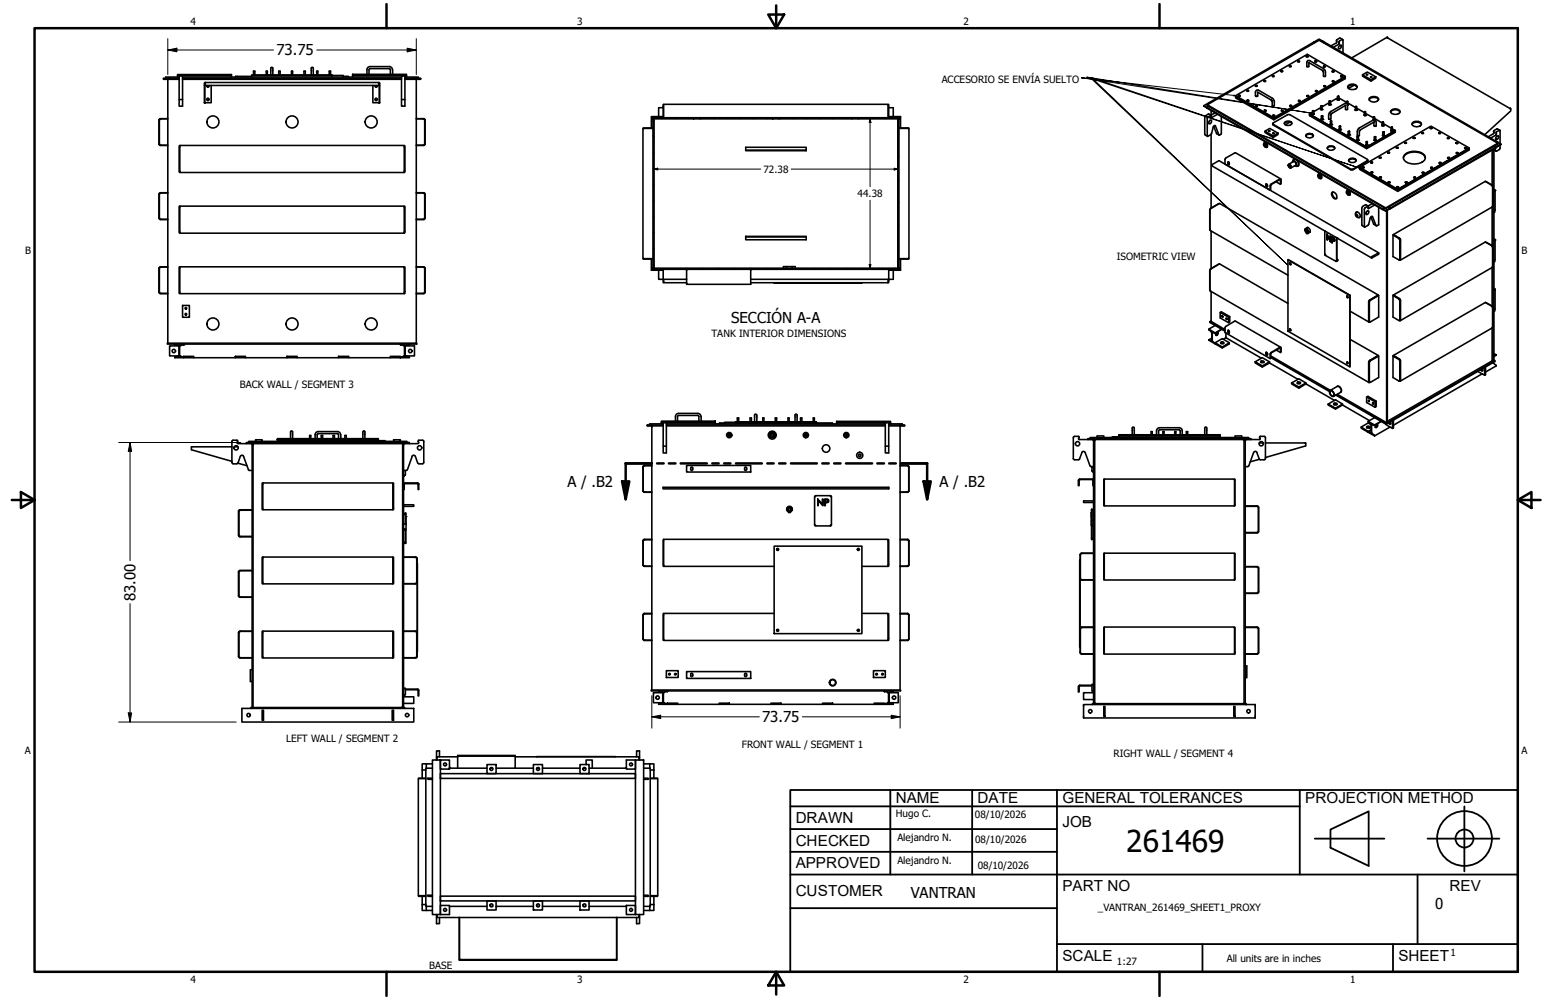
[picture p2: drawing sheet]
<svg xmlns="http://www.w3.org/2000/svg" width="432mm" height="279mm" viewBox="0 0 432 279" stroke-linecap="round" stroke-linejoin="round" font-family="sans-serif">
<defs><g id="words">
<text font-size="8.4" x="314.6" y="238.1">261469</text>
<g font-size="4.3">
<text x="250.2" y="224.2">NAME</text>
<text x="273" y="224.2">DATE</text>
<text x="296.7" y="224.3">GENERAL TOLERANCES</text>
<text x="364.6" y="224.3">PROJECTION METHOD</text>
<text x="222.2" y="229.9">DRAWN</text>
<text x="296.7" y="230.9">JOB</text>
<text x="222.2" y="236.3">CHECKED</text>
<text x="222.2" y="242.6">APPROVED</text>
<text x="222.2" y="250.3">CUSTOMER</text>
<text x="296.7" y="249">PART NO</text>
<text x="404.8" y="248.9">REV</text>
<text x="296.7" y="268.4">SCALE</text>
<text x="390.6" y="268.4">SHEET</text>
</g>
<g font-size="4.2">
<text x="77.2" y="15.5">73.75</text>
<text x="204.2" y="90.2">SECCIÓN A-A</text>
<text x="158.5" y="136.1">A / .B2</text>
<text x="262.4" y="136.1">A / .B2</text>
<text x="37.8" y="167.9" transform="rotate(-90 37.8 167.9)">83.00</text>
<text x="212.9" y="201.8">73.75</text>
<text x="254.4" y="250.8">VANTRAN</text>
<text x="400.9" y="254">0</text>
</g>
<g font-size="2.8">
<text x="53.2" y="6.9">4</text>
<text x="161.2" y="6.9">3</text>
<text x="269.1" y="6.9">2</text>
<text x="377.1" y="6.9">1</text>
<text x="263" y="23.3">ACCESORIO SE ENVÍA SUELTO</text>
<text x="213.2" y="48.3">72.38</text>
<text x="239.5" y="55.1">44.38</text>
<text x="7" y="70.9">B</text>
<text x="424.9" y="70.9">B</text>
<text x="311.9" y="72.8">ISOMETRIC VIEW</text>
<text x="198.8" y="94.1">TANK INTERIOR DIMENSIONS</text>
<text x="67" y="108.5">BACK WALL / SEGMENT 3</text>
<text x="79.9" y="207.3">LEFT WALL / SEGMENT 2</text>
<text x="207.2" y="209">FRONT WALL / SEGMENT 1</text>
<text x="6.9" y="210.6">A</text>
<text x="311" y="211.5">RIGHT WALL / SEGMENT 4</text>
<text x="424.9" y="210.6">A</text>
<text x="250.2" y="228.3">Hugo C.</text>
<text x="272.3" y="228.4">08/10/2026</text>
<text x="250.6" y="234.9">Alejandro N.</text>
<text x="272.4" y="235.6">08/10/2026</text>
<text x="250.6" y="241.5">Alejandro N.</text>
<text x="273.1" y="242.8">08/10/2026</text>
<text x="306.6" y="254.4">_VANTRAN_261469_SHEET1_PROXY</text>
<text x="312" y="269.7">1:27</text>
<text x="342.6" y="268.7">All units are in inches</text>
<text x="405.1" y="267.1">1</text>
<text x="53.2" y="274.6">4</text>
<text x="119.9" y="270.8">BASE</text>
<text x="161.2" y="274.6">3</text>
<text x="269.1" y="274.6">2</text>
<text x="377.1" y="274.6">1</text>
</g>
</g></defs>
<!-- layer: Hatch (ANSI)-1 -->
<g fill="none" stroke="#000" stroke-width=".28">
<path d="M182.4 37.9l.3 .3M182.4 33.5l.3 .2M185.1 32.9l-.2 .3M188.7 32.9l-.1 .3M192.4 32.9l-.2 .3M196.1 32.9l-.2 .3M199.8 32.9l-.2 .3M203.4 32.9l-.1 .3M207.1 32.9l-.2 .3M210.8 32.9l-.2 .3M214.4 32.9l-.2 .3M218.1 32.9l-.2 .3"/>
<path d="M221.7 32.9l-.1 .3M225.4 32.9l-.2 .3M229 32.9l-.1 .3M232.7 32.9l-.1 .3M236.4 32.9l-.2 .3M240.1 32.9l-.2 .3M243.7 32.9l-.1 .3M247.4 32.9l-.2 .3M250.8 37.1l.3 .5M251.1 32.9l-.2 .3M182.4 55.9l.3 .3M182.4 51.4l.3 .3"/>
<path d="M182.4 46.9l.3 .3M182.4 42.4l.3 .3M250.8 56.1l.3 .5M250.8 49.8l.3 .5M250.8 43.4l.3 .5M182.4 73.9l.3 .3M182.4 69.3l.3 .4M182.4 64.9l.3 .3M182.4 60.4l.3 .2M182.6 74.9l-.3 .3M187.1 74.9l-.3 .3M191.6 74.9l-.3 .3"/>
<path d="M196.1 74.9l-.3 .3M200.6 74.9l-.3 .3M205 74.9l-.2 .3M209.5 74.9l-.3 .3M214.1 74.9l-.4 .3M218.5 74.9l-.3 .3M223 74.9l-.2 .3M227.5 74.9l-.3 .3M232 74.9l-.3 .3M236.5 74.9l-.3 .3M241 74.9l-.3 .3M245.5 74.9l-.3 .3"/>
<path d="M249.9 74.9l-.2 .3M250.8 68.8l.3 .5M250.8 62.5l.3 .5"/>
</g>
<!-- layer: Visible (ANSI) -->
<g fill="none" stroke="#000" stroke-width=".44">
<path d="M103.3 18.6a.86 .86 0 0 0-.8 .9v1.3M103.3 19.2l-.2 .3v1.3M103.4 19.2h5.4M103.4 18.6h5.4M108.7 18.6a.86 .86 0 0 1 .9 .9M108.7 19.2l.3 .3v1.3M109.7 19.5v1.3M360.2 18.6h.3M362.5 17.1l.4-.1 .1 .2-.5 .1zM362.6 17.3h.3M364.9 15.6a.22 .22 0 0 1 .4 .1 .22 .22 0 0 1-.1 .3 .22 .22 0 0 1-.3-.2zM364.9 15.9h.4"/>
<path d="M365.5 17.5l3.9 2.2 .2 .4v1.2h.6v-1.4l-.4-.7-4-2.2a.54 .54 0 0 0-.5 0 .54 .54 0 0 0-.3 .5v1.1l.3 .1 .3-.2v-1M367.2 11.9l-.3-.1 1.5-.9 1.6 .9-.3 .1M367.2 17.1a.22 .22 0 0 1 .3-.1 .22 .22 0 0 1 .1 .3zM367.3 11.8l-.2-.1-29.5 17.1 .2 .1-.2-.1-1.4 .9 .9 .5 .5-.5-.5 .5 49 28.3M367.3 17.3h.4M369.1 11.6l.2-.2 49 28.4-.2 .1M369.7 18.5h.1a.23 .23 0 0 1 .3-.1 .23 .23 0 0 1 0 .4 .23 .23 0 0 1-.3-.1zM369.8 18.7h.3M372.4 13.2l1.6-.9v-.7l1-.6 .1 3.8M374 12.9a.38 .38 0 0 1 .6-.2 .38 .38 0 0 1-.1 .6 .41 .41 0 0 1-.6 .3 .41 .41 0 0 1 .1-.7zM375 11l-.9-.3-.8 .5v.8l-1.6 .8M387.5 10.4l-.2 .1 34.4 19.8"/>
<path d="M387.5 10.4v.1M387.5 10.4l-10 5.8M44.4 33.5v6.8M44.5 33.7v6.4M45.7 21.8h2.1v.2h-2.1zM45.7 22l1.2 .2M46.9 33.1h-2.1l-.4 .5M46.9 33.2h-1.9l-.5 .5M46.9 22.2v73.7M46.9 22.2h3.1M49.6 21.5v-.4h15v.4M49.6 20.8h15v.3h-15z"/>
<path d="M50 21.2h1v8.5h-1zM50 21.5h-3.7v.3M50 27.8h1M50 21.8h-3.1v.4M51 21.5h61.1M51 21.8h61.1M51 22.2h61.1M57.1 23.3v5.4M57.1 28.7h.1M57.1 23.9h.1M57.3 23.2l-.1 .1M57.3 23.1l-.2 .2"/>
<path d="M57.3 23.3l-.1 5.4M57.3 23.1h48.5v.8h-48.5v-.6M57.3 23.1v.2M57.8 27.8l.3 .3 .3-.3M57.8 27.8a.3 .3 0 0 1 .3-.4 .3 .3 0 0 1 .3 .4M57.8 23.9a.31 .31 0 0 0 .3 .5 .31 .31 0 0 0 .3-.5M59 23.9v4.8h-1.7M70.3 21.3h-4.5v.2M70.8 21v-1.1h.4v1.1M74.4 21v-1.1h.3v1.1M75.6 21v-1.9l.3-.3 .3 .3v1.9M77.9 21v-1.1h.3v1.1"/>
<path d="M81.4 21v-1.1h.3v1.1M84.9 21v-1.1h.4v1.1M86.9 21v-1.9l.3-.3 .3 .3v1.9M88.5 21v-1.1h.3v1.1M91.9 21v-1.1h.4v1.1M92.6 21.1h3.3v.4M92.6 21.1h-22.3v.4M92.6 21.1l-22.3-.1 22.5 .1M92.6 21.1v.4M95.9 21.3h1.4v.2M98.5 21.5v-.4h15v.4M98.5 20.8h15v.3h-15z"/>
<path d="M104.1 23.9v4.8h1.7M104.8 27.8l.3 .3 .2-.3M104.8 23.9l.1 .4h.3l.1-.2M105.3 23.9v.1M105.3 27.7l-.2-.3-.3 .4M105.4 23.9v.2M105.4 27.7v.1M105.8 23.3l.1 5.4M105.8 23.2l.1 .1M105.8 23.1l.2 .2M105.9 28.7h.1M105.9 23.9h.1"/>
<path d="M106 23.3v5.4M112.1 21.2h1v8.5h-1zM112.1 27.8h1M113.1 21.5h3.7v.3M113.1 21.8h3.2v.4M113.1 22.2h3.2M115.3 21.8h2.2v.2h-2.2zM116.3 33.2h1.8l.5 .5M116.3 22.2v73.7M116.3 33.1h2M117.5 22l-1.2 .2M118.3 33.1l.4 .5"/>
<path d="M118.6 33.7v6.4M118.7 33.5v6.8M182.1 32.9h11.6v.3h-11.6zM182.4 35.9h-2.8v36.4h2.8M182.4 35.8l-2.8 .1M182.4 33.2h.3v41.7h-.3zM185.2 32.6h-3.3v3.2M185.2 30.1h-1.2v2.5M185.4 32.9v-3.8h62.6v3.8M185.4 29.2l-.2 3.7M193.7 33.2h1.8M193.7 32.9h1.8"/>
<path d="M195.5 32.9h20.3v.3h-20.3zM215.8 33.2h1.8M215.8 32.9h1.8M217.6 32.9h20.4v.3h-20.4zM238 33.2h1.6M238 32.9h1.6M239.6 32.9h11.8v.3h-11.8zM248 29.2h.2v3.7M248.2 30.1h1.3v2.5M248.2 32.6h3.3v3.2M250.8 33.2h.3v41.7h-.3zM251.1 35.9h2.8v36.4h-2.8"/>
<path d="M251.1 35.8l2.7 .1M336.2 29.5l50.8 29.4M337.2 29.3v.2l49.8 28.8 31.3-18v-.3M337.2 29.3l31.2-18.1 49.9 28.8-31.3 18.1zM337.8 33.7a.36 .36 0 0 1 .6 0 .36 .36 0 0 1-.1 .5 .41 .41 0 0 1-.4 .4 .41 .41 0 0 1-.4-.3 .41 .41 0 0 1 .3-.5zM338.3 32.3l-.8-.5-1 .8v5l.7 .5M338.3 30.9l-.1 1.3 1.1-.6M338.3 37.5v20.7M339 35.3l.8 2 .7 .4M340 31.9l-1.7 1.1v-.8l-1.1 .7v5.2l1.1-.6 .5-2 .5-.4 1.1 2.6 .7-.3v-4.8M345.1 27l10.7 6.1v.4l-10.7-6.1zM345.1 26.7l10.7 6.2 19.9-11.6-10.6-6.1-20 11.5v.3l10.7 6.1 19.9-11.5-19.9 11.5v-.2"/>
<path d="M345.9 26.7l.3-.2a.22 .22 0 0 1 .1 .3 .22 .22 0 0 1-.3 .1 .22 .22 0 0 1-.1-.2zM345.9 26.9h.4M348.3 28h.1a.21 .21 0 0 1 .3 0 .21 .21 0 0 1 0 .3 .21 .21 0 0 1-.3 0zM348.4 28.3h.3M348.4 25.5h.3M350.6 23.9h.1a.24 .24 0 0 1 .4-.1 .24 .24 0 0 1 0 .4 .24 .24 0 0 1-.4-.1zM350.7 29.4l.3-.1a.22 .22 0 0 1 .1 .3 .22 .22 0 0 1-.3 .1 .22 .22 0 0 1-.1-.2zM350.7 24.1h.3M350.8 29.7h.4M351.2 25.7l3.9 2.2 .2 .4v1.2h.6v-1.3l-.4-.6-4-2.4a.6 .6 0 0 0-.9 .5v1.1l.4 .2 .3-.2v-1M353.1 22.7h.3M353.1 39.9a.75 .75 0 0 1 .8 .4 .75 .75 0 0 1-.1 .8"/>
<path d="M353.2 31h.3M353.3 36.6l1.3-.7 2.3 1.3M355.4 21.1a.23 .23 0 0 1 .4 0 .23 .23 0 0 1 0 .3 .23 .23 0 0 1-.4-.1zM355.5 34.5l4.2-2.5h.5l21.7 12.5 .1 .3-4.1 2.4h-.6l-21.8-12.5zM355.5 34.5l.1 .4 21.8 12.6 .5-.1 4.1-2.3v-.4M355.5 21.4h.3M355.6 38l1.3-.8v.4l-1.3 .8zM355.6 38l-2.3-1.4v.4l2.3 1.4M355.6 32.4h.3M357.8 20h.3M357.9 30.8h.4l.1 .2-.5 .1zM358 31.1h.3"/>
<path d="M358.7 34.5a1.33 1.33 0 0 1 2.1 0M359 34a1.18 1.18 0 0 1 1.8 .5 1.21 1.21 0 0 1-2.1-.1zM360.3 34.1l-1.3 .8M360.4 29.4a.22 .22 0 0 1 .3 0 .22 .22 0 0 1-.1 .4 .22 .22 0 0 1-.3-.2zM360.4 29.7h.3M362.6 28.1l.2-.1 .4 .3h-.5zM362.7 28.3h.3M364.7 38a1.27 1.27 0 0 1 2.1 0M364.8 37.6a1.33 1.33 0 0 1 2 .4 1.18 1.18 0 0 1-2.1-.2zM365.1 26.9h.3M365.8 31.9l15.9 9.2 8-4.7M365.8 31.9l15.9 9.2z"/>
<path d="M365.8 31.9v.4l15.9 9.2M366.6 31.8v.2h.3l.1-.2M366.6 31.8l-.1 .1M366.6 31v.9M366.6 31.4l-.8 .5M366.6 30.9l.3 .2h-.3zM366.9 31.9h.1M367 31.8v.1M367 31v.9M367.5 25.6h.3M368.9 30.4l-.1 .1 .2 .2 .4-.2-.1-.1M368.9 30.5h-.1"/>
<path d="M368.9 29.7v.9M368.9 30l-1.9 1.2M369.1 32.4h.3zM369.1 33.1a.22 .22 0 0 0 .2 .4 .22 .22 0 0 0 .1-.4M369.1 33.3h-.1M369.1 32.4v1M369.3 30.5h.1M369.3 29.7v.9M369.4 33.3h.1M369.4 32.4v1M369.8 24l.3-.1 .2 .2-.3 .2zM369.8 24.2h.3"/>
<path d="M371.2 29a.22 .22 0 0 0 .2 .3 .22 .22 0 0 0 .2-.3M371.2 29.1v.1M371.2 28.3v1M371.2 28.7l-1.9 1.1M371.3 31.4l4.2-2.4a.54 .54 0 0 1 .6 0 .54 .54 0 0 1 .3 .5v1.1h-.6v-1.1l-3.9 2.2-.3 1.6-.5-.1v-1.1zM371.6 33.8l.3 .1zM371.6 34.6l-.1 .3h.4v-.3M371.6 34.7l-.1 .1M371.6 29.1l.1 .1M371.6 28.3v1M371.6 33.8v1.1M371.9 34.7l.1 .1"/>
<path d="M371.9 33.8v1.1M372.2 20.1h.3M372.2 22.6a.23 .23 0 0 1 .3-.1 .23 .23 0 0 1 0 .4 .23 .23 0 0 1-.3-.1zM372.2 22.9h.4M373.6 26.9h.3v.2zM373.6 27.7v.2h.4v-.2M373.6 27.8l-.1 .1M373.6 27v.9M373.6 27.4l-2 1.1M374 27.8v.1M374 27l-.1 .9M374 27.4l2 1.2"/>
<path d="M374 36.2h.5M374.1 35.2l.3 .2h-.3zM374.1 35.3v1M374.4 35.3v1M374.5 21.3l.4-.1 .1 .2-.3 .1zM374.6 21.5h.3M375.7 21.3v.7l-19.9 11.5M375.8 29.5h.1M376 28.4h.4zM376 28.4v.5M376.4 24.4a1.65 1.65 0 0 1 2.6 0M376.4 29.1v.3"/>
<path d="M376.4 29.3h.1M376.4 28.4v1M376.4 28.8l2.2 1.2M376.6 36.7l.3 .1zM376.6 37.5v.3l.3-.1v-.2M376.6 37.6l-.1 .1M376.6 36.8v.9M376.6 23.9a1.58 1.58 0 0 1 2.4 .4 1.52 1.52 0 0 1-2.6 0zM376.9 37.6l.1 .1M376.9 36.8v.9M378.2 23.8l-1.6 .9M378.6 30.6l-.1 .1 .2 .2 .3-.1-.1-.2"/>
<path d="M378.6 30.7h-.1M378.6 29.8v1M378.7 29.7l.2 .2h-.3zM378.9 30.7h.1M378.9 29.8v1M378.9 30.2l2.2 1.2M379 38.9v.3h.4v-.3M379 39.1h.1M379 38.2v1M379.1 38.1l.3 .1-.3 .1zM379.4 39.1h.1M379.4 38.2v1"/>
<path d="M380.6 20.9l1.3-.8 2.3 1.4M381.1 32l-.2 .1 .3 .2 .3-.1-.1-.2M381.1 32.1l-.1 .1M381.1 31.3v1M381.4 32.1v.1M381.4 31.3v1M381.4 31.7l2.1 1.2M381.6 39.6v1M381.7 20.8l.3 .1-.4 .1zM381.9 39.6v1M382.4 27.9a1.65 1.65 0 0 1 2.6 0M382.5 27.4a1.65 1.65 0 0 1 2.6 .3 1.49 1.49 0 0 1-1.4 .8 1.49 1.49 0 0 1-1.3-.9z"/>
<path d="M382.9 22.3l1.3-.8v.3l-1.3 .9zM382.9 22.3l-2.3-1.4v.4l2.3 1.4M383.5 33.6a.55 .55 0 0 1 .6-.1 .55 .55 0 0 1 .3 .5v1.2l-.3 .1-.4-.2v-1M383.5 33.6l-4 2.3-.4 .7v1.2l.6 .1v-1.2l.3-.4 3.8-2.2M383.5 33.5v.1M383.5 32.7v.8M383.9 39.1v.2l.4-.1-.1-.1M383.9 39.1l-.1 .1M383.9 34l-.1 .1M383.9 38.3v.9M383.9 32.7v.8M383.9 33.1l2.1 1.3"/>
<path d="M384.2 39.1l.1 .1M384.2 38.3v.9M386 34.9l.1 .3 .4-.1-.1-.2M386 35v.1M386 34.2v.9M386.2 36.9l.4 .1zM386.2 37.7l.1 .3 .3-.1v-.2M386.2 37.8h-.1M386.2 37v.9M386.4 35l.1 .1M386.4 34.2v.9M386.4 34.5l2.2 1.3"/>
<path d="M386.6 37.8h.1M386.6 37v.9M388.4 31.3a1.65 1.65 0 0 1 2.6 0M388.5 30.9a1.55 1.55 0 0 1 2.5 .3 1.58 1.58 0 0 1-2.6 0zM388.6 36.3l-.2 .2 .3 .1 .3-.2-.1-.1M388.6 36.4l-.1 .1M388.6 35.6v1M388.6 35.5l.3 .2h-.3zM388.9 36.4v.1M388.9 35.6v1M388.9 36l.8 .4M389.7 36.4l-8 4.7"/>
<path d="M394.4 34.7a1.65 1.65 0 0 1 2.6 0M394.5 34.3a1.58 1.58 0 0 1 2.5 .4 1.46 1.46 0 0 1-2.6-.1zM394.7 38.4h.3a.21 .21 0 0 1 0 .3 .21 .21 0 0 1-.3-.2zM394.7 38.6h.5M397.1 37.3l.4-.1-.2 .1a.22 .22 0 0 1-.1-.2 .22 .22 0 0 1 .2-.2 .22 .22 0 0 1 .2 .3l-.1 .1M399.4 35.8l.1-.1a.22 .22 0 0 1 .4 0 .22 .22 0 0 1 0 .3 .22 .22 0 0 1-.4-.1zM399.5 35.9h.4M401.9 37.3h.4a.23 .23 0 0 1-.4 .1 .23 .23 0 0 1 0-.4 .23 .23 0 0 1 .4 .1v.2M404.3 38.7h.4a.23 .23 0 0 1-.4 .1 .23 .23 0 0 1 0-.4 .23 .23 0 0 1 .4 .1v.2M416.3 38.6l1.5-.9 .1-.8 1-.5 .1 3.7M417.4 39.5l.3-.1 1.5 .9-1.5 1 1.5-1M418 38.1a.37 .37 0 0 1 .6 0 .37 .37 0 0 1-.1 .6 .4 .4 0 0 1-.6 .3 .4 .4 0 0 1-.1-.7z"/>
<path d="M418.9 36.4l-.8-.4-.9 .6 .1 .5-.2 .2-1.4 .9M421.6 30.4h.4v.6l-7.3 6.7M44.4 40.2l.4 .4h2.1M44.5 40.1l.5 .5h1.9M46.9 53.8h-2.1l-.4 .3v6.9l.4 .3h2.1M46.9 53.9h-1.9l-.4 .2-.1 6.7M50.2 57.6h62.7v7.6h-62.7zM50.2 40.6h62.7v7.6h-62.7zM50.2 57.7h-.2v7.3h.2M50.2 40.8h-.2v7.3h.2M112.9 57.7h.2v7.3h-.2M112.9 40.8h.2v7.3h-.2"/>
<path d="M116.3 53.9h1.8l.5 .2v6.7M116.3 53.8h2M116.3 40.6h2M118.3 53.8l.4 .5v6.7l-.4 .3M118.6 40.1l-.5 .5h-1.8M118.7 40.2l-.4 .4M208.3 42l16.9 .1zM208.3 42v-.9h16.9v.9M338.2 58.2l-.3 .4v5.5M340.6 56.9l-2.4 1.3M342.1 45.8l.1-1.5 2.9-1.6 12.6 7.3M343 45.2l.3 .3v.5l-.3-.2z"/>
<path d="M343.1 45.3v.5l.2 .2M343.1 45.2v.1M352.9 40.4a.45 .45 0 0 1 .4-.5 .45 .45 0 0 1 .5 .4 .44 .44 0 0 1 .2 .6 .44 .44 0 0 1-.6 .2M353.1 40.2a.5 .5 0 0 1 .4 .3 .5 .5 0 0 1-.1 .6l-.5-.6zM353.6 51.4l.4 .3-.1 .5-.3-.1zM353.7 51.4v.4l.3 .3M354.9 51.6l2.6-1.6h.3v1.4l-.2 .1-.1-1.3-2.5 1.4-.2 1.5zM356.4 50.8l1.2 .7M359.9 46a.58 .58 0 0 1 .6 .3 .58 .58 0 0 1-.1 .7l-.5-.4zM359.9 46.1a.43 .43 0 0 1 .6 .2 .43 .43 0 0 1-.2 .6l-.4-.4zM359.9 45.9l1.4-.8a.68 .68 0 0 1 .6 1.1l-1.3 .7M361 45.3a.45 .45 0 0 1 .4-.4 .45 .45 0 0 1 .5 .4 .63 .63 0 0 1 .3 .6 .63 .63 0 0 1-.5 .5h-.1"/>
<path d="M361.4 44.8l-.3 .2a.61 .61 0 0 1 .6-.6 .61 .61 0 0 1 .6 .6 .87 .87 0 0 1 0 1.5l-.4-.1M361.6 44.4l-.3 .1M362.2 46.2l-.3 .2M362.5 44.9a1.06 1.06 0 0 1 0 1.5M368.1 49a.43 .43 0 0 1 .6 .2 .43 .43 0 0 1-.2 .6l-.4-.4zM368.1 49.1a.42 .42 0 0 1 .4-.5 .42 .42 0 0 1 .4 .5 .42 .42 0 0 1 .2 .6 .42 .42 0 0 1-.6 .1M368.2 48.7a.74 .74 0 0 1 .8 .4 .74 .74 0 0 1-.1 .8M368.4 49.3l.1 .2zM370.7 41.5a1.33 1.33 0 0 1 2.1 0M370.7 41.2a1.22 1.22 0 0 1 2.1 .3 1.17 1.17 0 0 1-1.1 .5 1.17 1.17 0 0 1-1-.8zM372 53.8a1.06 1.06 0 0 1 1.1 .3 1.06 1.06 0 0 1 .3 1 .58 .58 0 0 1-.6 .5 .58 .58 0 0 1-.6-.5l-.3-.7zM372.2 53.7a1.36 1.36 0 0 0 1.1 1.7"/>
<path d="M376.1 53.6l.1-.1a.47 .47 0 0 1 .5 .4 .47 .47 0 0 1-.3 .5l-.3-.4zM376.1 53.7a.42 .42 0 0 1 .4-.5 .42 .42 0 0 1 .4 .5 .42 .42 0 0 1 .2 .6 .42 .42 0 0 1-.6 .1M376.2 53.3a.75 .75 0 0 1 .8 .3 .75 .75 0 0 1-.1 .9M376.4 53.9v.2zM376.7 44.9a1.33 1.33 0 0 1 2.1 0M376.7 44.6a1.21 1.21 0 0 1 2.1 .4 1.33 1.33 0 0 1-2.1-.2zM378.7 59.8a.73 .73 0 0 0 .3 .9 .73 .73 0 0 0 .9-.2 1 1 0 0 0-1.1-1.2l-.2 .5M378.8 59.9a.31 .31 0 0 1 .4 .2 .31 .31 0 0 1-.2 .4zM379.7 46.9l10.7 6.2v.4l-10.7-6.2zM379.7 46.9l10.7 6.2 19.9-11.6v-.2l-19.9 11.6v.2l19.9-11.6v.4l-19.9 11.6M379.7 46.7v.2M380.5 46.9l.4-.1a.21 .21 0 0 1-.4 .1 .21 .21 0 0 1 0-.4 .21 .21 0 0 1 .4 .1v.3"/>
<path d="M381.6 40.4h-.2a.25 .25 0 0 0 .3 .4 .24 .24 0 0 0 .2-.4M381.6 40.5l-.1 .1M381.7 41.1l8-4.5v.4l-8 4.5zM381.8 59a.38 .38 0 0 1 .6 .2 .38 .38 0 0 1-.3 .5 .37 .37 0 0 1-.5 .2 .37 .37 0 0 1 0-.6zM381.9 40.5l.1 .1M382.2 57.6l-.8-.4-.8 .5-.2 .4v4.8l.7 .5M382.9 48.3l.4-.1a.21 .21 0 0 1-.3 .1 .21 .21 0 0 1 0-.4 .21 .21 0 0 1 .3 .1v.3M382.9 45.5h.4a.23 .23 0 0 1-.4 .1 .23 .23 0 0 1 0-.4 .23 .23 0 0 1 .4 .1v.2M383.3 56.9l-1.2 .6M383.9 57.3l-1.7 1-.1-.7-.8 .4-.2 .4v5l1.1-.5 .5-2 .3-.4h.3l1 2.5 .2 .1 .6-.3v-4.9M385.3 44.1h.4M385.3 49.4h.4a.21 .21 0 0 1-.2 .3 .21 .21 0 0 1-.2-.3z"/>
<path d="M385.3 49.6h.5M386.1 58.5l.6-.4-.6 .3 .2 .1M386.1 58.5l.9 .5M387 58.1v.2M387.3 58.9v59.2M387.5 58.7v59.3l-.2 .1-13.8-7.9M387.6 42.7h.4a.23 .23 0 0 1-.3 .2 .23 .23 0 0 1-.1-.4 .23 .23 0 0 1 .4 0v.2M387.7 50.8h.4a.23 .23 0 0 1-.1 .3 .23 .23 0 0 1-.3-.2zM387.7 51h.5M387.9 57.8l.5 .4-1.4 .8 1.4-.9zM390 41.2l.2-.1 .3 .2-.5 .1zM390 41.3h.4"/>
<path d="M390.1 52.4l.4 .1a.21 .21 0 0 1-.3 0 .21 .21 0 0 1 0-.3 .21 .21 0 0 1 .3 0l.1 .2M392 44.1a2.97 2.97 0 0 1 3.2-1.6 2.86 2.86 0 0 1 2.9 1.6M392.4 40h.4M392.4 43.1a4.1 4.1 0 0 1 5.6 .5 1.61 1.61 0 0 1-1.5 2 3.7 3.7 0 0 1-4.5-1.3v-.5zM392.6 51.1l.3-.1-.2 .1a.22 .22 0 0 1-.1-.3 .22 .22 0 0 1 .3-.1 .22 .22 0 0 1 .1 .3l-.1 .1M394.9 49.7h.4l-.5-.1 .2-.2 .4 .1-.1 .2M397.3 48.3h.4h-.4v-.2h.3l.1 .2M399.7 46.9h.3a.23 .23 0 0 1-.3 .1 .23 .23 0 0 1 0-.4 .23 .23 0 0 1 .3 .1v.2M402 45.6h.4h-.4l.1-.3h.3v.3M404.4 44l.1-.1a.23 .23 0 0 1 .3 .1 .23 .23 0 0 1 0 .3 .23 .23 0 0 1-.4-.1zM404.4 44.2h.4M406.7 40.1h.3a.24 .24 0 0 1-.3 0 .24 .24 0 0 1 .1-.4 .24 .24 0 0 1 .3 .2v.2"/>
<path d="M406.8 42.6a.21 .21 0 0 1 .4 0 .21 .21 0 0 1 0 .3 .21 .21 0 0 1-.4 0zM406.8 42.8h.4M409.1 41.5h.4h-.2a.22 .22 0 0 1-.1-.3 .22 .22 0 0 1 .2-.1 .22 .22 0 0 1 .2 .3l-.1 .1M410.3 41.3l-10.6-6.1-20 11.5 10.7 6.2M414.9 50.7l1.8 1 .2 .4v5.5M416.8 57.8l.1-5.7-.3-.4-1.8-1-25.6 14.8M416.8 57.8l-25.7 14.9M416.8 41.9v9.9M416.8 57.8v10.9M417 41.8v59.2l-.2-.2M417.3 53h.2v.2l-.2-.1M417.3 53.2l.3 .1v5.5l-.3 .4"/>
<path d="M417.3 40.9l.4 .2M417.3 41.9l.5 .3M417.3 52.9l.1 .1M417.3 41.7v59.1l-.3 .2M417.4 40.8l.5 .2v.3l-29.5 17M417.9 41l-29.6 17.3M419 40.6l-.2 1.2-1 .4-.3-.7M44.4 74.9v6.8M44.5 60.8l.5 .5M46.9 74.5h-2.1l-.4 .5M46.9 74.6h-1.9l-.5 .5 .1 6.6 .4 .3h1.9M50.2 74.5h62.7v7.5h-62.7z"/>
<path d="M50.2 74.6h-.2v7.4h.2M112.9 74.6h.2v7.4h-.2M116.3 74.6h1.8l.5 .5v6.6l-.5 .3h-1.8M116.3 74.5h2M116.3 61.3h2M118.3 74.5l.4 .5M118.6 60.8l-.5 .5M118.7 74.9v6.8M179.6 72.3l2.8 .1M181.9 72.4v3.1h3.3M182.1 74.9h69.3v.3h-69.3zM184 75.5v2.5h1.2"/>
<path d="M185.2 78l.2 .9M185.2 75.2v2.8M185.2 78h6.6M185.4 78v1h6.4M191.8 75.2v4.2h17.9v-4.2M208.3 66l16.9 .2zM208.3 66.2v.8h16.9v-.8M216.2 79h24.5M219.6 74.9v-.4h1.7v.4M219.6 74.5h-.8v.4M221.3 74.5h.8v.4M248 78v1h-38.3"/>
<path d="M248.2 75.2v3.7h-.2M249.5 75.5v2.5h-39.8M251.5 72.4v3.1h-3.3M253.8 72.3l-2.7 .1M337.9 64.2v-5.6l.3-.4 2.4-1.4 44.3 25.6M337.9 64.2l21.8 12.7M338.2 75.1l-.3 .4v5.5M338.3 64.5v10.6M340.6 73.8l-2.4 1.3M359.7 72.6l17.3 9.9v20l-17.3-10zM359.7 72.6l17.4 9.9M360.2 73.5h.2a.22 .22 0 0 1 .1 .3 .22 .22 0 0 1-.3 .1 .22 .22 0 0 1 0-.3z"/>
<path d="M360.3 73.5l-.1 .2 .4 .2M364.5 64a.68 .68 0 0 1 .8 .3 .68 .68 0 0 1-.1 .9 .92 .92 0 0 1-.7-1.2zM364.7 64.2a.41 .41 0 0 1 .5 .2 .41 .41 0 0 1-.2 .6l-.3-.4zM364.9 63.8a.76 .76 0 0 1 .9 .2 .76 .76 0 0 1 .1 .8l-.3 .2M365.2 63.6h-.1M365.3 63.6l-.7 .3M365.8 64.8h.1M366 64.8l-.7 .5h-.3l-.1-.2M370 64.5v6.6l3.1 1.9h.2v-6.5M370.1 64.6h.1M370.1 71.1l.1 .1zM370.6 65.5l.9 1.6"/>
<path d="M370.7 65.8v1.3M371.5 66l.1 1.6-.9-1.8v1.3l-.1-.1v-1.5l.9 1.7v-1.2h.1v1.6M371.9 66.2l.3 .2M372 66.5l.3 .1a.27 .27 0 0 1 .4 .3 .27 .27 0 0 1-.4 .2l-.3-.1zM372 67l.3 .1M372.1 67.1l-.1 .7v-.7l.5 .3 .2-.3M372.1 66.5v.4M372.2 66.4a.68 .68 0 0 1 .5 1M372.2 66.4l.3 .1M372.2 66.4l-.3-.2 .1 1.6M372.3 67.1l.3 .1M372.5 66.5l.2 .6"/>
<path d="M372.5 66.5h.1M372.7 67.1h.1M373.1 66.4h.1M373.1 72.8h.1M373.4 66.5v6.5M373.4 72.5l.3 .2-.4 .3M382.9 60.6l.8 2.1 .7 .4M383.2 71.7l1.9-1-.1 .4-2 1zM385 70.6l-44.5-25.7-2 1.1v.4l44.6 25.7M389.2 65.6l1.6 .9M389.2 65.6l-.1 6.1 1.8 .9 .1-5.5-.2-.4-1.7-1M390.8 66.5l.3 .5v5.5l-.2 .1"/>
<path d="M390.8 66.5l.4 .4v5.7h-.4M414.9 67.6l1.9 1 .1 .4v5.5M416.8 74.7l-25.7 14.9M416.8 74.7v10.9M416.9 74.5v-5.5l-.2-.4-1.9-1-25.6 14.8M416.9 74.5l-.1 .2M417.3 66.9l.1-.1 .1 .3-.2-.2M417.3 67.1h.3v5.5l-.3 .5M417.3 66.7l.1 .2M44.4 81.6l.4 .4h2.1M48.8 96.1h-2.1v-.2h69.7v.2h-2M48.8 96.3l2.5-.2-.1 .2"/>
<path d="M48.8 96.2l.9 .3M49.7 99.6l-.8 .2-.1 .1h2.5l-.1-.1M49.7 96.5l.3 .2M49.9 96.6h-2.5v2.8h2.5M50 99.3l-.3 .3M50 96.8v2.5M50.1 99.3l.2 .3M50.3 96.5l-.2 .2M51 85.3h1.9v3.3h-1.9zM51.2 99.8h.1M51.2 96.3l-.8 .2-.2 .3v2.5l.2 .3 .8 .2M51.3 96.2l-.1 .1"/>
<path d="M51.3 99.6h2.8v.3h-2.8zM51.3 96.1h60.5M54.1 99.9h11.6M65.7 99.6h2.9v.3h-2.9zM68.6 99.9h11.5M80.1 99.6h2.9v.3h-2.9zM83 99.9h11.6M94.6 99.6h2.8v.3h-2.8zM97.4 99.9h11.6M109 99.6h2.8v.3h-2.8zM111.8 96.2l.1 .1M111.9 99.8l-.1 .1"/>
<path d="M112.8 96.5l.2 .2M113 99.3l-.2 .3M113.2 99.3l.2 .3M113.2 96.8v2.5M113.2 96.6h2.6v2.8h-2.6M113.4 96.5l-.2 .2M113.4 99.6l.9 .3M114.3 96.2l-.9 .3M114.4 96.3l-2.6-.2v.2l1 .2 .2 .3v2.5l-.2 .3-1 .2M114.4 99.8l-2.6 .1M116.3 82h2M118.7 81.6l-.4 .4"/>
<path d="M337.6 91.9l1.8 1.1 1.8-1.1M337.9 89.9v.2l4.2 2.4M337.9 89.9l4.2 2.4M338.3 81.4v8.4l3.8 2.3M338.3 89.7l-.4 .2M338.5 94.5l-.9 .4M339.3 93.2l-.7-.3v2.4l.8 .8-1.8-1.1M339.4 90.9l-1.8 1 .9 1.1v2.1l-.2 .1-.7-.2M339.4 93l-.1 .2M339.4 95.8l2 1.2v.2l-2-1.1zM339.4 95.8l2-1.2 1.9 1.2v.3l-1.9 1.1M339.9 92.9a.36 .36 0 0 1 .2 .5 .36 .36 0 0 1-.6 .1z"/>
<path d="M340 92.8v.6l-.4 .3M340.8 87.3l2.4 1.3 .3-.1-2.4-1.4-.3 .2v1.5l2.4 1.4M340.9 95.7a.44 .44 0 0 1 .5-.2 .44 .44 0 0 1 .4 .4l-.6 .2zM341 95.9h.8M341.2 92l-1.9 1.2M341.3 88.2l.2 .4-.2-.1zM342.4 94.4l9.9 5.7M342.4 94.4l-.8 .4M342.5 93.1l-.1 1.3M343 92.3l.3 .2v.6l-.3-.2zM343.1 92.3v.5l.2 .2M343.1 92.6l.2 .2"/>
<path d="M343.2 92.9l.1 .1M343.3 95.8l-1.9 1.2M343.5 88.5v1.5l-.3 .2v-1.6M353.6 98.5l.2-.1 .2 .3-.1 .6-.3-.4zM353.7 98.5v.4l.3 .3M353.7 98.4v.1M353.7 98.7l.3 .2M353.8 99l.2 .1M354.8 98.7l2.7-1.7 .3 .1v1.3l-.2 .1v-1.3l-2.7 1.5-.1 1.5zM354.9 99.4l16.7 9.7M354.9 99.9l16.4 9.5M354.9 99.7l16.5 9.5"/>
<path d="M356.4 97.8l1.2 .7M357.7 97l-12.6-7.3-2.9 1.7-.1 1.5 12.7 7.3M359.7 84.8l-19.1-11.1-2.4 1.4-.3 .4 .1 5.8 44.3 25.6M360.2 91.9h.2a.24 .24 0 0 1 .2 .3 .24 .24 0 0 1-.3 .2 .24 .24 0 0 1-.1-.3zM360.3 91.9v.3l.3 .1M376.2 82.7l.3 .4M377 82.5v20M377.1 94.8l7.8 4.5M377.1 86.9l5.2 3.1M384.9 99.4l-2.4 1.3-.2 .4v5.7h.3M384.9 82.5l-2.4 1.3-.2 .4v5.7h.3M385.1 99.5l-2.3 1.3-.3 .4v5.5l.3 .1 2.3-1.3v-6l-.2-.1-2.4 1.4-.2 .4v5.5l.2 .1"/>
<path d="M385.1 82.5l-2.4 1.4-.2 .4v5.5l.3 .1 2.3-1.3v-6.1l-2.7 1.6-.1 5.7 .2 .1M389.2 99.4l1.6 .9M389.2 82.5l1.6 .9M389.2 99.4l-.1 6.1 1.8 .9 .1-5.6-.3-.4-1.6-.9M389.2 82.5l-.1 6.1 1.8 .9 .1-5.6-.2-.3-1.7-1.1M390.8 83.4l.3 .5v5.5l-.2 .1M390.8 83.4l.4 .4v5.7h-.4M414.9 84.5l1.7 .9 .3 .5v5.5M416.8 91.6v9.2l-29.3 16.9M416.8 91.6l-25.7 14.9M416.9 91.4v-5.5l-.2-.4-1.9-1-25.6 14.8M416.9 91.4l-.1 .2"/>
<path d="M417.3 80.7l.1-.1 .1 .2M417.3 80.9l.3 .1v5.4l-.3 .5M417.3 80.8h.2M417.3 80.5l.1 .1M417.3 98.8l.6 .3M417.5 80.8v.1M417.9 99.1l-.6 .5M417.9 99.1l-.6 .4M180.8 118.7h1.3v.2h-1.3zM180.8 118.9l1.3 .1M182.1 119v73.8M182.1 119h3.1"/>
<path d="M184.7 118.4v-.4h15.1v.4M184.7 117.7h15.1v.3h-15.1zM185.2 118.4h-3.8v.3M185.2 118.1h.9v8.5h-.9zM185.2 118.7h-3.1v.3M186.1 118.4h61.2M186.1 118.7h61.2M186.1 119h61.2M188.7 116.4v1.3M189.2 116.4v1.3M189.5 115.5a.86 .86 0 0 0-.8 .9M189.5 116.1l-.3 .3"/>
<path d="M189.5 115.5h5.4M189.5 116.1h5.4M194.9 116.1l.3 .3M194.9 115.5a.86 .86 0 0 1 .9 .9M195.2 116.4v1.3M195.8 116.4v1.3M202.4 118.4v-.4h3.3v.4M202.4 118.2h-1.4v.2M205.4 118l22.6-.1-22.3 .1h22.3v.2M205.7 118.2h26.8v.2M205.9 117.9v-1.1h.4v1.1M209.5 117.9v-1.1h.4v1.1"/>
<path d="M210.8 117.9v-1.9l.2-.3 .3 .3 .1 1.9M213 117.9v-1.1h.4v1.1M216.5 117.9v-1.1h.4v1.1M220.1 117.9v-1.1h.3v1.1M222.1 117.9v-1.9l.2-.3 .3 .3v1.9M223.6 117.9v-1.1h.4v1.1M227.1 117.9v-1.1h.4v1.1M233.7 118.4v-.4h15v.4M233.7 117.7h15v.3h-15zM247.3 118.1h.9v8.5h-.9zM248.2 118.4h3.8v.3M248.2 118.7h3.2"/>
<path d="M248.2 119h3.2M251.4 118.7h1.3v.2h-1.3M251.4 119v73.8M251.4 118.7v.3M252.7 118.9l-1.3 .1M323.9 119.5a.86 .86 0 0 0-.9 .9M323.9 119.5h5.4M329.3 119.5a.86 .86 0 0 1 .9 .9M350.6 101.1l2 1.1v.4l-2-1.2v-.3l2-1.2 2 1.2v.3M352.1 101a.57 .57 0 0 1 1 .2h-.1a.53 .53 0 0 1-.9-.2zM352.2 101.2h.8M354.6 101.4l7.9 4.6"/>
<path d="M354.6 101.4l-2 1.2M354.6 101.1l-2 1.1M360.7 107l2.1 1.1v.4l-2.1-1.2v-.3l2.1-1.1 1.9 1.1M362.3 106.9a.45 .45 0 0 1 .5-.2 .45 .45 0 0 1 .4 .4 .46 .46 0 0 1-.5 .2 .46 .46 0 0 1-.4-.4zM362.4 107.1h.8M362.8 108.1l1.9-1.1v.3l-1.9 1.2M364.7 107.3l8 4.6M371 112.9l2 1.1v.3l-2-1.1v-.3l2-1.2 2 1.2M371.5 109.3a.82 .82 0 0 1 .9 .4 .82 .82 0 0 1-.2 1 1.16 1.16 0 0 1-.7-1.4zM371.5 109.1a1.06 1.06 0 0 1 1 .5 1.06 1.06 0 0 1-.1 1.1 1.11 1.11 0 0 1-.9-1.6zM371.5 109.1l2-1.2a1.11 1.11 0 0 1 1 1.7l-2 1.1M372.6 113h.8"/>
<path d="M372.6 112.7a.4 .4 0 0 1 .5-.1 .4 .4 0 0 1 .2 .5 .45 .45 0 0 1-.5 .1 .45 .45 0 0 1-.2-.5zM373 114l2-1.1v.3l-2 1.1M373.1 110.4l14.1 8.2M373.3 110.3l13.9 8v.3M375 113.2l7.5 4.3M376.2 101.2l.3 .3M380.2 119.3l1.9 1.2v.3l-1.9-1.2zM381.7 110.9l2.3 1.4 .4-.2-2.3-1.4-.4 .2v1.6l2.3 1.3M381.8 119.5h.8M381.8 119.1h.4a.33 .33 0 0 1 .4 .3 .33 .33 0 0 1-.5 .2l-.4-.2zM382.1 117.7l1.8 1M382.2 111.8l.2 .4-.2-.1z"/>
<path d="M383 118.7v2.2l-.8-.2M383 118.7l-.9-.5-1.9 1.1M383.3 112.5l.3 .2-.1 .2zM383.9 118.8l-.8-.1v2.2l.8 .9M383.9 118.7v.1M384 116.6l-1.9 1.1 .9 1M384.4 112.1v1.5l-.4 .2v-1.5M384.4 118.6h.1a.41 .41 0 0 1 .2 .6 .41 .41 0 0 1-.5 .2l-.1-.3zM384.4 118.6l.3 .1M384.6 118.6v.5l-.5 .2M385.7 117.7l-1.8 1M385.8 117.7l-1.9 1.2"/>
<path d="M387.1 118.5v.1M387.2 118.3l30.3-17.5v.2l-30.3 17.6M388.1 118l.3 .4M388.2 119.3l-4.3 2.5M388.3 117.9h.1a.33 .33 0 0 1-.1 .6 .33 .33 0 0 1-.4-.3M388.9 117.5v2.2l-1.7-1M389.2 117.3v2.3l-.3 .1M390.8 100.3l.3 .5v5.5l-.2 .1M390.8 100.3l.4 .4v5.7h-.4M413.8 103.2l.3 .3M414 104.5l-24.8 14.3M414 103.1a.35 .35 0 0 1 0 .6 .35 .35 0 0 1-.5-.4"/>
<path d="M414.7 102.7v2.1l-1.9-1M414.9 102.6v2.1l-.2 .1M417.1 101.3l.8 .9-3 1.7M417.3 100.6l.2 .2M64.8 129.2l.3 .3M64.8 124.8h-11.3v.9l11.3 3.2M64.8 123.3v5.9M65.1 123h1.1l.2 .4M65.1 129.6h1.1M65.1 123l-.3 .3M65.4 124.8h1.1M66.2 123.5l.2 .4"/>
<path d="M66.4 123.4l-.2 .2M66.4 124h2.4M66.4 129.4l2.6 .7M67.1 127.5l-.6 1.8-.4 .2M67.1 127.5l.5-.3 .4 .3 1.4 3.8M68.8 123.6h2.2v.2h-2.2zM68.8 123.8l1.3 .2 .3 .2v73.5M69.4 131.2l.3 .2M69.5 123.6v-.3h44.2v.3M69.7 131.4h.7M70.6 123.8l.1 .4M70.7 124h41.8v-.4h-41.8v74.1"/>
<path d="M71.4 123.3v-.4h1.8v.4M73.4 134.9h36.3v7.5h-36.3zM73.4 135h-.2v7.4h.2M77.5 123.3v-.7h28.2v.3h-28.2h28.2v.4M81.2 120.7l.2-.3 .3 .3M81.2 120.7v1.9M81.7 120.7v1.9M86.5 122.6v-.9h.3v.9M88 121.5v1.1M88.6 121.5v1.1M88.8 120.6h5.5a.86 .86 0 0 1 .8 .8M88.8 121.2h5.5l.3 .2"/>
<path d="M88.9 120.6a.86 .86 0 0 0-.9 .8M88.9 121.2l-.3 .2M89.7 122.6v-.9h.4v.9M93 122.6v-.9h.4v.9M94.6 121.5v1.1M95.2 121.5v1.1M96.3 122.6v-.9h.4v.9M101.3 120.7l.3-.3 .3 .3M101.3 120.7v1.9M101.9 120.7v1.9M105.7 123.1h1.9v.2M109.7 135h.2v7.4h-.2"/>
<path d="M109.9 123.3v-.4h1.9v.4M112.5 123.6h1.8v.2h-1.8zM112.5 124v73.7M112.6 123.8l-.1 .4M112.7 131.4h.7M112.7 124.2v73.5M112.9 135.3v1.5h-.2M113.1 135.1l-.2 .2M113.1 134.9l-.4 .4M113.1 131.5l.1 .1M113.1 135.1h3.5M113.1 134.9h3.5"/>
<path d="M113.2 131.5h.1M113.2 131.6v1.1M113.2 132.7h.1M113.2 132.7l-.5 .3M113.8 131.2l-.4 .2M114.3 123.8l-1.4 .2-.1 .2M114.3 124h2.4M115.1 127.5l.2-.3 .6 .1 .7 2 .4 .2M115.1 127.5l-1.3 3.8M116.6 135.1l.2 .2M116.6 134.9l.4 .4M116.8 135.3v1.5h.2v-1.5"/>
<path d="M116.8 123.4l.1 .2M116.9 123.5l-.2 .4M117 129.6h1M117 123h1M117 123l-.2 .4M118 123l.4 .3M118.4 123.3v5.9M118.4 129.2l-.4 .3M180 130h2.1M180 137.5h2.1M180 130l-.4 .5v6.7l.4 .3M180.1 130.1h2"/>
<path d="M180.1 137.5h2M180.1 130.1l-.5 .5v6.4l.5 .5M185.2 136.1h63v.5h-63zM185.2 124.7h.9M191.8 130h17.9v1.9h-17.9zM193.1 130.5h.2l.2 .3-.1 .5-.2 .1-.3-.2zM203.6 121.5h.2M208 130.6l.2-.1 .3 .1-.1 .8-.4-.1zM215.2 121.5h1M225 121.5h.2M228.4 139.4l1.3 1.5v-1.5h.2v1.9l-1.4-1.5-.1 1.5zM230.3 139.4h.4a.54 .54 0 0 1 .8 .4 .54 .54 0 0 1-.6 .7h-.4v.8h-.2z"/>
<path d="M230.5 139.6h.3a.35 .35 0 0 1 .5 .4 .35 .35 0 0 1-.5 .3h-.3zM236.3 121.5h.2M247.3 124.7h.9M251.4 130h2.1l.4 .5-.1 6.8-.3 .2h-2.1M251.4 130.1h1.9l.5 .5-.1 6.6-.4 .3h-1.9M300.1 121.9l-.3 .4v5.8l.3 .4M300.2 121.9h1M300.2 128.5h1M301.2 134.2v1.5h.2v-1.5M301.2 121.9l.2 .4M301.3 122.5l.2 .3h2.3M301.4 122.3l-.2 .2"/>
<path d="M301.5 128.2l-.3 .3M301.6 134h3.5M301.6 134l-.2 .2M302.2 126.4l.4-.3 .5 .3M302.2 126.4l-.7 1.9M303.1 126.4l1.3 3.7M303.8 122.6h2v.1h-2zM303.8 122.7l1.3 .1M304.4 130.1l.4 .3M304.5 122.6v-.4h44.2v.4M304.7 130.4h.7M305 131.6l.4 .3"/>
<path d="M305 130.4v1.2M305 131.5v.1M305 130.4v.1M305.1 133.9l.3 .3M305.1 134l.1 .2v1.5h.2M305.1 133.9h-3.5l-.4 .3M305.1 130.4l-.1 .1M305.1 122.9l.3 .3M305.3 140l-2.7 .1 .1 .3h2.6M305.3 131.9h.1M305.3 140h.1M305.4 123.1v73.5"/>
<path d="M305.6 122.7l.2 .5M305.8 122.8v73.8M306.4 122.2v-.4h1.9v.4M308.4 133.9h36.4v7.5h-36.4zM308.4 133.9v7.4M312.5 122h-1.9v.2M312.5 122.2v-.4h28.2v.4M312.5 121.5h28.2v.3h-28.2zM316.2 121.5v-1.9l.3-.3 .3 .3v1.9M321.5 121.5h-9M321.5 121.5v-.9h.3v.9M321.8 121.5h1.2"/>
<path d="M323 120.3v1.2M323.6 120.3v1.2M323.6 121.5h1.2M323.9 120.1l-.3 .3M323.9 120.1h5.4M324.8 121.5v-.9h.3v.9M325.1 121.5h3M328.1 121.5v-.9h.3v.9M328.4 121.5h1.2M329.3 120.1l.3 .3M329.6 120.3v1.2M330.2 120.3v1.2"/>
<path d="M330.2 121.5h1.1M331.3 121.5v-.9h.4v.9M331.7 121.5h9M336.5 121.5v-1.9l.3-.3 .3 .3v1.9M344.8 133.9v7.4M344.9 122.2v-.4h1.9v.4M347.2 122.6h2.2v.1h-2.2zM347.5 122.8h-41.7v-.2h41.7v74M347.6 122.7l-.1 .5M347.8 130.4h.7M347.8 123.1v73.5M348.1 122.9l-.3 .3"/>
<path d="M348.8 130.1l-.3 .3M349.4 122.7l-1.4 .1M350.1 126.4l-1.3 3.7M350.2 126.4l.4-.3 .5 .3M351 126.4l.7 1.9M351.7 128.2l.3 .3M351.7 128.3l-2.5 .7M351.7 123.8h1.1M351.8 122.3l.2 .2M351.9 122.5l-.1 .3h-2.4M352 128.5h1.1M353.1 121.9l-1.2 .1-.1 .3"/>
<path d="M353.1 121.9l.3 .3v5.9l-.3 .4M353.4 123.8h11.3v.8l-11.3 3.2M382.1 120.8l1.8 1M382.2 120.7l-.1 .1M383 120.2l-.8 .5M383 120l-.9 .5M66.6 159.8l.1 6.9 .3 .2h3.4M66.7 160v6.4M67.2 159.4h3.2M67.2 142.6h3.2M67.2 149.9h3.2M67.2 159.4l-.5 .5"/>
<path d="M67.2 142.6l-.5 .4v6.4l.5 .5M70.4 159.4h-3.4l-.4 .4M70.4 142.4h-3.4l-.4 .4 .1 7 .3 .2h3.4M73.4 155.6h36.3v7.5h-36.3zM73.4 155.7h-.2v7.4h.2M109.7 155.7h.2v7.4h-.2M112.7 146.4h.7l-.1 1.4M112.7 143.8h.5M112.7 143.4h.5M112.7 151.8h.5M112.7 151.4h.5M112.7 155.6h3.4"/>
<path d="M112.7 155.7h3.3M112.7 147.8h.3M112.8 141.4h2.7M112.8 141.1h2.7M113 147.8h.3v.3h-.3zM113.2 148.1v3.7l.1-3.7M113.2 146.4v-3l.1 3M113.3 144.3v1.9M115.6 141.2v.2M115.9 155.7l.5 .5M116.1 155.6l.4 .5M116.4 156.1v6.5"/>
<path d="M116.5 156v27.4l-.4 .4M116.5 157.5v24.5M179.6 157.8l.4 .4M179.6 151.3v6.4M179.6 157.7l.5 .5M180 158.2h2.1M180 150.7h2.1M180 150.7l-.4 .4v6.8M180.1 150.8h2M180.1 158.2h2M180.1 150.8l-.5 .5M185.4 150.8v7.4"/>
<path d="M216.2 158.2h-30.8v-7.5h62.6v7.5h-7.3M216.2 152.6h24.5v24.4h-24.5zM220.3 142.9h.4v.3h-.4zM220.3 143a.79 .79 0 0 1-.5-1.2 .79 .79 0 0 1 1.4 0 .79 .79 0 0 1-.5 1.2M227.5 146.7l.3 .2h4.2l.2-.2M227.5 146.7v-7.9l.3-.3 4.4 .1v8.1M248 150.8h.2v7.4h-.2M251.4 150.7h2.1l.3 .2 .1 7M251.4 150.8h1.9l.5 .5M253.8 157.7l-.5 .5h-1.9M253.8 151.3v6.4M253.9 157.8l-.4 .4h-2.1"/>
<path d="M301.7 156.4v24.4M302.1 154.6h3.3M302.1 154.6l-.4 .4v27.4M302.2 154.6l-.4 .5v6.4l.4 .5M304.9 143.3h.1M304.8 143.3l.1 .5M304.8 143.8l.1 .4M304.8 144.2l.1 .1M304.8 144.3l.1 .8M304.9 142.3l.1 8.4zM304.9 145.4v1.3M305 146.7h.2v.3h-.2"/>
<path d="M305 150.7h.4M305 142.4h.4M305 142.7h.4M305 150.4h.4M305 145.4h.4M305.2 146.7h.2M305.4 140.3l-.1 .1M308.4 154.6h36.4v7.5h-36.4zM308.4 154.6v7.4M344.8 154.6v7.4M347.8 158.3h3.3l.4 .4v6.9l-.4 .2-3.3-.1M347.8 141.4h3.3l.4 .4"/>
<path d="M347.8 141.5h3.2M347.8 158.4h3.2M347.8 148.8h3.2M351 158.4l.5 .4v6.5l-.5 .4M351 141.4l.5 .5M351.5 141.9v6.4l-.5 .5M351.5 141.8v6.7M351.5 148.5l-.4 .4h-3.3M66.7 166.3l.5 .5M67.2 176.4h3.2M67.2 166.8h3.2M67.2 176.4l-.5 .5v6.4l.5 .5"/>
<path d="M70.4 176.3h-3.4l-.4 .5 .1 6.8 .3 .2h3.4M73.4 176.3h36.3v7.5h-36.3zM73.4 176.4h-.2v7.4h.2M109.7 176.4h.2v7.4h-.2M112.7 176.3h3.4M112.7 163.1h3.4M112.7 176.4h3.3M112.7 163.1h3.3M115.9 176.4l.5 .5v6.4l-.5 .5M116.1 176.3l.4 .5M116.4 162.6l-.5 .5M116.5 162.7l-.4 .4"/>
<path d="M179.6 171.8v6.7M179.6 178.5l.4 .4M180 171.4h2.1M180 178.9h2.1M180 171.4l-.4 .4M180.1 171.5h2M180.1 178.9h2M180.1 171.5l-.5 .5v6.4l.5 .5M185.4 171.5v7.4M216.2 171.4h-30.8v7.5h62.6v-7.5h-7.3M248 171.5h.2v7.4h-.2M251.4 171.4h2.1l.4 .4"/>
<path d="M251.4 171.5h1.9l.5 .5-.1 6.6-.4 .3h-1.9M253.9 178.5l-.4 .4h-2.1M253.9 171.8v6.7M301.7 161.6l.4 .5M301.8 175.8v6.4M302.1 175.2h3.3M302.1 162.1h3.3M302.1 175.2l-.4 .4M302.2 175.3l-.4 .5M302.3 175.3h3.1M302.3 162h3.1M308.4 175.2h36.4v7.6h-36.4z"/>
<path d="M308.4 175.3v7.4M344.8 175.3v7.4M347.8 175.2h3.3l.4 .2v7M347.8 175.3h3.2M351 175.3l.5 .5M351.5 175.8v6.4M67.2 183.8h3.2M70.1 197.7h42.9v.2h-42.9zM70.1 197.9h-2.5v3.8h48v-3.8h-2.6M70.4 187.1h-.5v3.3h.5M73.2 198.4h.4v2.8h-.4zM109.5 198.4h.4v2.8h-.4z"/>
<path d="M112.4 197.5l-.2 .1M112.7 192.3h.5v1.9h-.5M112.7 194.7h2.9v1.8h-2.9M112.7 183.8h3.4M112.7 183.8h3.3M112.9 194.2v.2h-.2M113.2 192.7h3.4M113.2 192.5h3.4M116.6 192.7l.2 .2M116.6 192.5l.4 .4M116.8 192.9v1.5h.2v-1.5M184 193h-2.1v-.2h69.6v.2h-2"/>
<path d="M184 193.2l.9 .2 .2 .2M184 196.6v.2h2.4v-.2M185.1 193.7l-.1 2.7-1 .2M185.1 193.5h-2.6v2.8h2.6M185.3 196.2l.2 .3M185.5 193.4l-.2 .2M185.5 193.4l-.2 .3v2.5M185.5 196.5l.9 .1M186.1 187.4h3.3v1.9h-3.3zM186.4 196.6v.1M186.4 193.2l-.9 .2M186.4 193.1v.1"/>
<path d="M186.4 193.2h.1M186.4 193.2l-2.4-.2v.2M186.4 196.5h2.9v.3h-2.9zM186.4 193h60.6M189.3 196.8h11.6M191.8 187.6h17.9v1.9h-17.9zM192.9 188.8l.3 .2 .3-.2M192.9 188.8l.1-.6 .2-.1 .2 .1 .1 .6M200.9 196.5h2.8v.3h-2.8zM203.7 196.8h11.6M208 188.8l.2 .2 .3-.2M208 188.8v-.6l.2-.1 .3 .1v.6"/>
<path d="M215.3 196.5h2.8v.3h-2.8zM218.1 196.8h11.6M229.7 196.5h2.8v.3h-2.8zM232.5 196.8h11.7M244 187.4h3.3v1.9h-3.3zM244.2 196.5h2.8v.3h-2.8zM247 193.1l.1 .1M247.1 193.2l-.1-.2h2.5l-.1 .2-.9 .2-.2 .2M247.1 196.6l-.1 .1M247.1 193.2l.8 .2 .3 .3v2.5M247.9 193.4l.3 .2M248.2 196.2l-.3 .3"/>
<path d="M248.2 196.2l-.3 .3-.8 .1M248.3 196.2l.2 .3 .9 .1 .1 .2-2.5-.1M248.3 193.5h2.6v2.8h-2.6M248.3 193.7v2.5M301.2 191.8v1.6h.2v-1.6M301.7 182.3l.4 .5M301.8 182.2l.4 .5M302.1 182.8h3.3M302.3 182.7h3.1M305 191.6h-3.4l-.2 .2M305 191.5h-3.4l-.4 .3M305.1 196.6h42.9v.2h-42.9z"/>
<path d="M305.1 196.8h-2.5v3.8h48v-3.8h-2.6M305.2 193.1v.3h.2M305.4 191.2h-.4v1.9h.4M305.4 193.5h-2.8v2h2.8M305.8 196.4l.1 .1M308.3 197.4h.3v2.8h-.3zM344.6 197.4h.3v2.8h-.3zM347.8 186.1h.4v3.3h-.4M347.8 182.7h3.2M351.5 182.2l-.5 .5M351.5 182.3l-.4 .5h-3.3M118.9 217.6h-2.1v32.7h2.1"/>
<path d="M118.9 217.4l-2 .2M118.9 215.1h-1v2.3M119.1 213.4h-1.2v1.7M120.8 213.4h-1.7v1.2M120.8 214.6h-1.9v38.6h1.9M120.8 212.3h2.2v43.2h-2.2zM120.8 217.4h-1.3v.3h1.3M122 211.6l-.1 .7M122.7 211.5v-1.7h-.8v1.8M123 216.2h54.5v1.3h-54.5zM123 212.3h2.5v2.6h-2.5zM125.5 214.4l.2 .2"/>
<path d="M125.5 214.6h10.5M127.8 211.5h-5.8v.8M127.8 211.2l16.1-.1h-16.1v3.5M136 213.6h2.6v2.6h-2.6zM137 214.6h.6M138.6 214.6h10.4M143.9 211.5h34.6v.8M143.9 211.2v3.4M149 213.6h2.5v2.6h-2.5zM149.9 211.5h21.9M149.9 214.6h.7M151.5 214.6h10.5"/>
<path d="M162 213.6h2.5v2.6h-2.5zM162.9 214.6h.7M163.7 213.6v-1.3h1.7v2.3M164.5 214.6h10.4M174.9 214.4l-.1 .2M174.9 212.3h2.6v2.6h-2.6zM177.5 212.3h2.3v43.2h-2.3zM177.8 211.5v-1.7h.8v1.8M178.5 211.6l.1 .7M179.8 214.6h1.8v38.6h-1.8M179.8 217.4h1.2v.3h-1.2M179.8 213.4h1.7"/>
<path d="M181.5 213.4h1.1v1.7M181.5 213.4v1.2M181.6 217.6h2.1v32.7h-2.1M181.6 217.4l2 .2M181.6 215.1h1M182.6 215.1v2.3M116.9 250.3v.1h2M117.9 252.7v1.7h1.2M117.9 252.7h1M117.9 250.4v2.3M119.1 253.2v1.2h1.7M120.8 250.1h-1.3v.3h1.3"/>
<path d="M121.9 256.3v1.8h.8v-1.8M121.9 255.5l.1 .8M122 255.5v.8h56.5v-.8M123 250.4h54.5v1.3h-54.5zM123 253h2.5v2.5h-2.5zM125.5 253.2h10.5M128.3 256.3v11.9v-11.9M136 251.7h2.6v2.6h-2.6zM137 253.2h.6M138.6 253.2h10.4M149 251.7h2.5v2.6h-2.5zM149.9 253.2h.7"/>
<path d="M151.5 253.2h10.5M162 251.7h2.5v2.6h-2.5zM162.9 253.2h.7M164.5 253.2h10.4M172.2 256.3v11.9l.1-11.9M174.9 253h2.6v2.5h-2.6zM178.6 256.3v1.8h-.8v-1.8M178.6 255.5l-.1 .8M179.8 250.1h1.2v.3h-1.2M179.8 254.4h1.7M181.5 253.2v1.2M181.6 252.7h1"/>
<path d="M182.6 252.7v1.7h-1.1M182.6 250.4v2.3M183.6 250.3v.1h-2M128.3 268.2h.2M128.5 268.1h43.6l-43.6 .1M128.5 268v.2M172.1 268.2h.1M172.1 268v.1"/>
<circle cx="358" cy="19.8" r=".23"/>
<circle cx="360.4" cy="18.5" r=".23"/>
<circle cx="372.4" cy="19.9" r=".2"/>
<circle cx="59.5" cy="34.1" r="1.68"/>
<circle cx="81.6" cy="34.1" r="1.68"/>
<circle cx="103.7" cy="34.1" r="1.68"/>
<circle cx="348.5" cy="25.3" r=".2"/>
<circle cx="353.3" cy="22.6" r=".23"/>
<circle cx="353.4" cy="30.8" r=".23"/>
<circle cx="354.5" cy="36.6" r=".16"/>
<circle cx="355.7" cy="37.2" r=".16"/>
<circle cx="355.8" cy="32.2" r=".23"/>
<circle cx="365.3" cy="26.8" r=".2"/>
<circle cx="367.7" cy="25.4" r=".2"/>
<circle cx="369.1" cy="29.7" r=".14"/>
<circle cx="371.4" cy="28.3" r=".13"/>
<circle cx="381.2" cy="31.2" r=".14"/>
<circle cx="381.7" cy="39.6" r=".14"/>
<circle cx="383" cy="21.5" r=".17"/>
<circle cx="383.7" cy="32.7" r=".16"/>
<circle cx="384" cy="38.3" r=".14"/>
<circle cx="386.2" cy="34.2" r=".14"/>
<circle cx="392.6" cy="39.9" r=".2"/>
<circle cx="353.3" cy="40.6" r=".08"/>
<circle cx="385.5" cy="44.1" r=".2"/>
<circle cx="48.5" cy="98.1" r=".48"/>
<circle cx="51.9" cy="87.8" r=".22"/>
<circle cx="51.9" cy="86.1" r=".22"/>
<circle cx="59.5" cy="90.5" r="1.68"/>
<circle cx="81.6" cy="90.5" r="1.68"/>
<circle cx="103.7" cy="90.5" r="1.68"/>
<circle cx="114.6" cy="98.1" r=".48"/>
<circle cx="342.6" cy="89.1" r=".16"/>
<circle cx="376.3" cy="82.9" r=".19"/>
<circle cx="376.3" cy="101.4" r=".21"/>
<circle cx="65.9" cy="125.1" r=".6"/>
<circle cx="117.2" cy="125.1" r=".6"/>
<circle cx="203.7" cy="121.6" r=".73"/>
<circle cx="203.7" cy="121.6" r=".1"/>
<circle cx="203.7" cy="121.6" r=".48"/>
<circle cx="215.7" cy="121.6" r="1.11"/>
<circle cx="215.7" cy="121.6" r=".6"/>
<circle cx="215.7" cy="121.6" r=".48"/>
<circle cx="215.7" cy="121.6" r=".79"/>
<circle cx="225.1" cy="121.6" r=".48"/>
<circle cx="225.1" cy="121.6" r=".1"/>
<circle cx="225.1" cy="121.6" r=".73"/>
<circle cx="227.7" cy="138.7" r=".03"/>
<circle cx="230.7" cy="125.3" r="1.05"/>
<circle cx="232" cy="138.7" r=".03"/>
<circle cx="236.4" cy="121.6" r=".48"/>
<circle cx="236.4" cy="121.6" r=".1"/>
<circle cx="236.4" cy="121.6" r=".73"/>
<circle cx="240.1" cy="127.2" r=".86"/>
<circle cx="240.1" cy="127.2" r=".35"/>
<circle cx="301" cy="124" r=".6"/>
<circle cx="352.3" cy="124" r=".6"/>
<circle cx="217.2" cy="153.5" r=".29"/>
<circle cx="220.5" cy="142.3" r=".35"/>
<circle cx="220.5" cy="142.3" r=".73"/>
<circle cx="220.5" cy="142.3" r=".48"/>
<circle cx="227.7" cy="146.7" r=".03"/>
<circle cx="232" cy="146.7" r=".03"/>
<circle cx="239.7" cy="153.5" r=".29"/>
<circle cx="217.2" cy="176.1" r=".29"/>
<circle cx="239.7" cy="176.1" r=".29"/>
<circle cx="69.4" cy="199.8" r=".48"/>
<circle cx="113.7" cy="199.8" r=".48"/>
<circle cx="183.7" cy="194.9" r=".48"/>
<circle cx="187" cy="188.4" r=".22"/>
<circle cx="188.6" cy="188.4" r=".22"/>
<circle cx="232.6" cy="190.7" r=".79"/>
<circle cx="232.6" cy="190.7" r=".92"/>
<circle cx="244.8" cy="188.4" r=".22"/>
<circle cx="246.5" cy="188.4" r=".22"/>
<circle cx="249.7" cy="194.9" r=".48"/>
<circle cx="304.5" cy="198.7" r=".48"/>
<circle cx="348.7" cy="198.7" r=".48"/>
<circle cx="124.3" cy="213.6" r=".41"/>
<circle cx="137.3" cy="214.9" r=".41"/>
<circle cx="150.3" cy="214.9" r=".41"/>
<circle cx="163.2" cy="214.9" r=".41"/>
<circle cx="176.2" cy="213.6" r=".41"/>
<circle cx="124.3" cy="254.2" r=".41"/>
<circle cx="137.3" cy="253" r=".41"/>
<circle cx="150.3" cy="253" r=".41"/>
<circle cx="163.2" cy="253" r=".41"/>
<circle cx="176.2" cy="254.2" r=".41"/>
</g>
<g fill="#000">
<circle cx="365.5" cy="17.5" r=".22"/>
<circle cx="351.2" cy="25.7" r=".22"/>
<circle cx="366.6" cy="31.9" r=".22"/>
<circle cx="368.9" cy="30.6" r=".22"/>
<circle cx="369.1" cy="33.4" r=".22"/>
<circle cx="369.3" cy="30.6" r=".22"/>
<circle cx="369.4" cy="33.4" r=".22"/>
<circle cx="371.2" cy="29.3" r=".22"/>
<circle cx="371.6" cy="34.9" r=".22"/>
<circle cx="371.6" cy="29.3" r=".22"/>
<circle cx="371.9" cy="34.9" r=".22"/>
<circle cx="373.6" cy="27.9" r=".22"/>
<circle cx="374.1" cy="36.3" r=".22"/>
<circle cx="374.4" cy="36.3" r=".22"/>
<circle cx="376.6" cy="37.7" r=".22"/>
<circle cx="376.9" cy="37.7" r=".22"/>
<circle cx="378.6" cy="30.8" r=".22"/>
<circle cx="378.9" cy="30.8" r=".22"/>
<circle cx="379" cy="39.2" r=".22"/>
<circle cx="379.4" cy="39.2" r=".22"/>
<circle cx="381.1" cy="32.3" r=".22"/>
<circle cx="381.4" cy="32.3" r=".22"/>
<circle cx="383.9" cy="39.2" r=".22"/>
<circle cx="383.9" cy="33.5" r=".22"/>
<circle cx="384.2" cy="39.2" r=".22"/>
<circle cx="386" cy="35.1" r=".22"/>
<circle cx="386.2" cy="37.9" r=".22"/>
<circle cx="386.4" cy="35.1" r=".22"/>
<circle cx="386.6" cy="37.9" r=".22"/>
<circle cx="388.6" cy="36.6" r=".22"/>
<circle cx="388.9" cy="36.6" r=".22"/>
<circle cx="378.7" cy="59.8" r=".22"/>
<circle cx="381.6" cy="40.6" r=".22"/>
<circle cx="381.9" cy="40.6" r=".22"/>
<circle cx="417.3" cy="59.2" r=".22"/>
<circle cx="417.5" cy="53.2" r=".22"/>
<circle cx="373.3" cy="66.5" r=".22"/>
<circle cx="390.8" cy="72.6" r=".22"/>
<circle cx="417.3" cy="73.1" r=".22"/>
<circle cx="417.3" cy="67.1" r=".22"/>
<circle cx="417.5" cy="67.1" r=".22"/>
<circle cx="50.4" cy="96.5" r=".22"/>
<circle cx="50.4" cy="99.6" r=".22"/>
<circle cx="51.3" cy="99.8" r=".22"/>
<circle cx="51.3" cy="96.3" r=".22"/>
<circle cx="111.9" cy="96.3" r=".22"/>
<circle cx="111.9" cy="99.8" r=".22"/>
<circle cx="112.8" cy="96.5" r=".22"/>
<circle cx="112.8" cy="99.6" r=".22"/>
<circle cx="390.8" cy="89.5" r=".22"/>
<circle cx="417.3" cy="80.9" r=".22"/>
<circle cx="417.3" cy="86.9" r=".22"/>
<circle cx="113.3" cy="144.3" r=".22"/>
<circle cx="186.4" cy="196.7" r=".22"/>
<circle cx="247.9" cy="196.5" r=".22"/>
</g>
<g fill="none" stroke="#000" stroke-width=".7">
<path d="M173.7 134.5h2.1l-1 5zM182.1 129.5h-7.3v10M183.5 129.5h1.9M186.8 129.5h1.9M190.1 129.5h7.3M198.9 129.5h1.8M202.2 129.5h1.8M205.5 129.5h7.3M214.3 129.5h1.8M217.6 129.5h1.8M220.9 129.5h7.3M229.7 129.5h1.8"/>
<path d="M233 129.5h1.8M236.3 129.5h7.3M245 129.5h1.9M248.3 129.5h1.9M251.7 129.5h7.3v10M257.9 134.5h2.1l-1 5z"/>
</g>
<path d="M173.7 134.5h2.1l-1 5zM257.9 134.5h2.1l-1 5z" fill="#000"/>
<!-- layer: Borde (ANSI) -->
<g fill="none" stroke="#000" stroke-width=".7">
<path d="M9.7 7.9h414.2v263.6h-414.2zM107.9 1.1v6.8M214.6 4.1h4.4l-2.2 3.8zM216.8 1.5v6.4M323.8 1.1v6.8M3.3 139.7h6.4M5.8 137.5l3.9 2.2-3.9 2.2zM423.9 139.7l3.8-2.2v4.4zM423.9 139.7h6.4M107.9 271.5v6.8M216.8 271.5l2.2 3.8h-4.4zM216.8 271.5v6.4"/>
<path d="M323.8 271.5v6.8"/>
</g>
<!-- layer: Title (ANSI)-1 -->
<g fill="none" stroke="#000" stroke-width=".51">
<path d="M220.7 220.7h203.2v50.8h-203.2zM220.7 225.3h142.3M220.7 231.6h74.5M220.7 238h74.5M248.7 220.7v23.6M271.5 220.7v23.6M295.2 220.7v50.8M363 220.7v23.6M367.2 234.3h19.5M371.6 231.8l10.7-5.1v15.2l-10.7-5zM398.7 234.3h20.1M409 225.3v18.2"/>
<path d="M220.7 244.3h203.2M220.7 253.7h74.5M395.9 244.3v19.5M295.2 263.8h128.7M335.9 263.8v7.7M389.1 263.8v7.7"/>
<circle cx="409" cy="234.3" r="7.7"/>
<circle cx="409" cy="234.3" r="2.51"/>
</g>
<!-- layer: Cota (ANSI) -->
<g fill="none" stroke="#000" stroke-width=".28">
<path d="M46.9 14l2.5-.5v1zM46.9 14h29.5M46.9 10.8v10M88.5 14h27.8M113.7 13.5l2.6 .5-2.6 .5zM116.3 10.8v10M243 33.2l.3 1h-.5zM243 33.2v19M182.7 47.2l1-.2v.5zM182.7 47.2h29.8M221 47.2h29.8M243 55.9v19"/>
<path d="M249.7 47l1.1 .2-1.1 .3zM242.8 73.9h.5l-.3 1zM33.1 123.6h34.1M36.3 123.6l.5 2.5h-1zM36.3 123.6v33.1M36.3 168.7v33M35.8 199.2h1l-.5 2.5zM182.1 194.4v9.1M248.9 199.8l2.5 .5-2.5 .5zM251.4 194.4v9.1M33.1 201.7h32.9M182.1 200.3l2.4-.5v1z"/>
<path d="M182.1 200.3h30M224.1 200.3h27.3"/>
</g>
<path d="M46.9 14l2.5-.5v1zM113.7 13.5l2.6 .5-2.6 .5zM243 33.2l.3 1h-.5zM182.7 47.2l1-.2v.5zM249.7 47l1.1 .2-1.1 .3zM242.8 73.9h.5l-.3 1zM36.3 123.6l.5 2.5h-1zM35.8 199.2h1l-.5 2.5zM182.1 200.3l2.4-.5v1zM248.9 199.8l2.5 .5-2.5 .5z" fill="#000"/>
<path d="M302.2 21.9h2.5l55 52.1-54.8-52.3 75.7 25.5-77.1-25.7 62.8 10.1-64.2-9.9 43 5M344.7 26.5l.4 .2-.5 .1z" fill="none" stroke="#000" stroke-width=".28"/>
<path d="M344.7 26.5l.4 .2-.5 .1z" fill="#000"/>
<use href="#words"/>
</svg>
